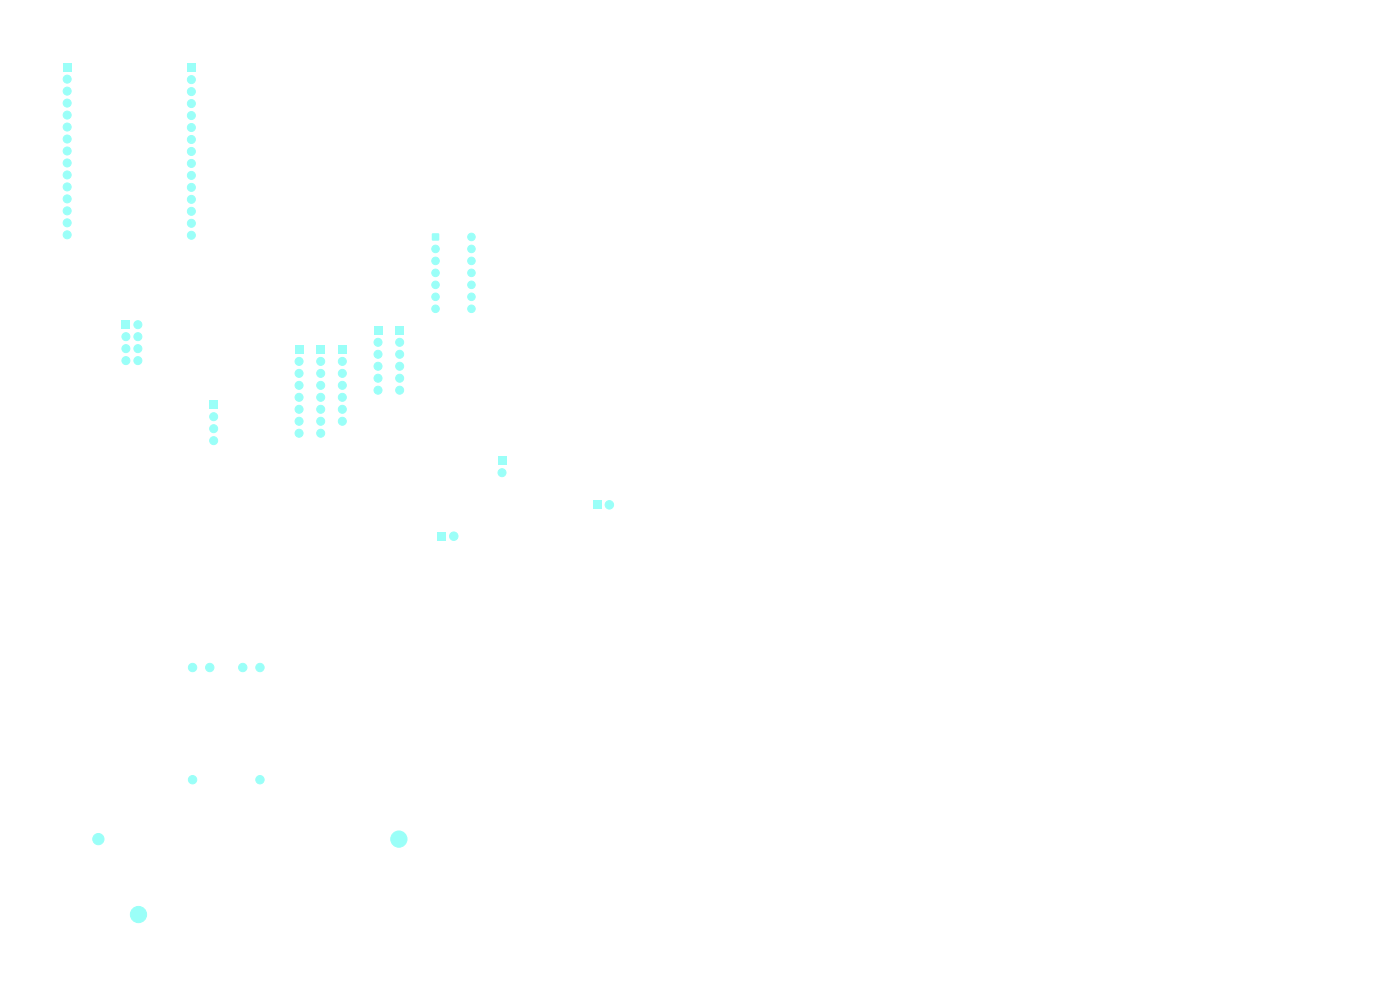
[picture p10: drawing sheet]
<svg xmlns="http://www.w3.org/2000/svg" width="297mm" height="210mm" viewBox="0 0 297 210" stroke-linecap="round" stroke-linejoin="round" font-family="sans-serif">
<path d="M0 0h297v210h-297z" fill="#fff" stroke="#fff" stroke-width=".21"/>
<path d="M39.7 13.5h1.7v1.7h-1.7z" fill="#9afff8"/>
<g fill="#9afff8" stroke="#9afff8" stroke-width=".21">
<circle cx="40.6" cy="16.9" r=".85"/>
<circle cx="40.6" cy="19.4" r=".85"/>
<circle cx="40.6" cy="22" r=".85"/>
<circle cx="40.6" cy="24.5" r=".85"/>
<circle cx="40.6" cy="27" r=".85"/>
<circle cx="40.6" cy="29.6" r=".85"/>
<circle cx="40.6" cy="32.1" r=".85"/>
<circle cx="40.6" cy="34.7" r=".85"/>
<circle cx="40.6" cy="37.2" r=".85"/>
<circle cx="40.6" cy="39.7" r=".85"/>
<circle cx="40.6" cy="42.3" r=".85"/>
<circle cx="40.6" cy="44.8" r=".85"/>
<circle cx="40.6" cy="47.4" r=".85"/>
<circle cx="40.6" cy="49.9" r=".85"/>
</g>
<path d="M62.6 73.3h1.7v1.7h-1.7z" fill="#9afff8"/>
<g fill="#9afff8" stroke="#9afff8" stroke-width=".21">
<circle cx="63.4" cy="76.7" r=".85"/>
<circle cx="63.4" cy="79.2" r=".85"/>
<circle cx="63.4" cy="81.7" r=".85"/>
<circle cx="63.4" cy="84.3" r=".85"/>
<circle cx="63.4" cy="86.8" r=".85"/>
<circle cx="63.4" cy="89.4" r=".85"/>
<circle cx="63.4" cy="91.9" r=".85"/>
</g>
<path d="M25.9 68h1.7v1.7h-1.7z" fill="#9afff8"/>
<g fill="#9afff8" stroke="#9afff8" stroke-width=".21">
<circle cx="29.3" cy="68.9" r=".85"/>
<circle cx="26.7" cy="71.4" r=".85"/>
<circle cx="29.3" cy="71.4" r=".85"/>
<circle cx="26.7" cy="74" r=".85"/>
<circle cx="29.3" cy="74" r=".85"/>
<circle cx="26.7" cy="76.5" r=".85"/>
<circle cx="29.3" cy="76.5" r=".85"/>
</g>
<path d="M125.8 106.2h1.8v1.8h-1.8z" fill="#9afff8"/>
<circle cx="129.3" cy="107.1" r=".9" fill="#9afff8" stroke="#9afff8" stroke-width=".21"/>
<path d="M71.8 73.3h1.7v1.7h-1.7z" fill="#9afff8"/>
<g fill="#9afff8" stroke="#9afff8" stroke-width=".21">
<circle cx="72.6" cy="76.7" r=".85"/>
<circle cx="72.6" cy="79.2" r=".85"/>
<circle cx="72.6" cy="81.7" r=".85"/>
<circle cx="72.6" cy="84.3" r=".85"/>
<circle cx="72.6" cy="86.8" r=".85"/>
<circle cx="72.6" cy="89.4" r=".85"/>
</g>
<path d="M67.2 73.3h1.7v1.7h-1.7z" fill="#9afff8"/>
<g fill="#9afff8" stroke="#9afff8" stroke-width=".21">
<circle cx="68" cy="76.7" r=".85"/>
<circle cx="68" cy="79.2" r=".85"/>
<circle cx="68" cy="81.7" r=".85"/>
<circle cx="68" cy="84.3" r=".85"/>
<circle cx="68" cy="86.8" r=".85"/>
<circle cx="68" cy="89.4" r=".85"/>
<circle cx="68" cy="91.9" r=".85"/>
</g>
<path d="M79.3 69.2h1.7v1.7h-1.7z" fill="#9afff8"/>
<g fill="#9afff8" stroke="#9afff8" stroke-width=".21">
<circle cx="80.2" cy="72.6" r=".85"/>
<circle cx="80.2" cy="75.2" r=".85"/>
<circle cx="80.2" cy="77.7" r=".85"/>
<circle cx="80.2" cy="80.2" r=".85"/>
<circle cx="80.2" cy="82.8" r=".85"/>
<circle cx="40.8" cy="165.4" r=".89"/>
<circle cx="55.1" cy="165.4" r=".89"/>
<circle cx="40.9" cy="141.6" r=".89"/>
<circle cx="55.1" cy="141.6" r=".89"/>
<circle cx="44.5" cy="141.6" r=".89"/>
<circle cx="51.5" cy="141.6" r=".89"/>
</g>
<path d="M92.8 112.8h1.8v1.8h-1.8z" fill="#9afff8"/>
<g fill="#9afff8" stroke="#9afff8" stroke-width=".21">
<circle cx="96.3" cy="113.7" r=".9"/>
<circle cx="20.9" cy="178" r="1.19"/>
<circle cx="29.4" cy="194" r="1.72"/>
<circle cx="84.6" cy="178" r="1.73"/>
</g>
<path d="M91.7 49.5h1.4v1.5h-1.4z" fill="#9afff8"/>
<g fill="#9afff8" stroke="#9afff8" stroke-width=".21">
<circle cx="92.4" cy="52.8" r=".8"/>
<circle cx="92.4" cy="55.3" r=".8"/>
<circle cx="92.4" cy="57.9" r=".8"/>
<circle cx="92.4" cy="60.4" r=".8"/>
<circle cx="92.4" cy="63" r=".8"/>
<circle cx="92.4" cy="65.5" r=".8"/>
<circle cx="100" cy="65.5" r=".8"/>
<circle cx="100" cy="63" r=".8"/>
<circle cx="100" cy="60.4" r=".8"/>
<circle cx="100" cy="57.9" r=".8"/>
<circle cx="100" cy="55.3" r=".8"/>
<circle cx="100" cy="52.8" r=".8"/>
<circle cx="100" cy="50.3" r=".8"/>
</g>
<path d="M13.4 13.4h1.7v1.7h-1.7z" fill="#9afff8"/>
<g fill="#9afff8" stroke="#9afff8" stroke-width=".21">
<circle cx="14.2" cy="16.8" r=".85"/>
<circle cx="14.2" cy="19.3" r=".85"/>
<circle cx="14.2" cy="21.9" r=".85"/>
<circle cx="14.2" cy="24.4" r=".85"/>
<circle cx="14.2" cy="26.9" r=".85"/>
<circle cx="14.2" cy="29.5" r=".85"/>
<circle cx="14.2" cy="32" r=".85"/>
<circle cx="14.2" cy="34.6" r=".85"/>
<circle cx="14.2" cy="37.1" r=".85"/>
<circle cx="14.2" cy="39.6" r=".85"/>
<circle cx="14.2" cy="42.2" r=".85"/>
<circle cx="14.2" cy="44.7" r=".85"/>
<circle cx="14.2" cy="47.3" r=".85"/>
<circle cx="14.2" cy="49.8" r=".85"/>
</g>
<path d="M83.9 69.2h1.7v1.7h-1.7z" fill="#9afff8"/>
<g fill="#9afff8" stroke="#9afff8" stroke-width=".21">
<circle cx="84.8" cy="72.6" r=".85"/>
<circle cx="84.8" cy="75.2" r=".85"/>
<circle cx="84.8" cy="77.7" r=".85"/>
<circle cx="84.8" cy="80.2" r=".85"/>
<circle cx="84.8" cy="82.8" r=".85"/>
</g>
<path d="M105.6 96.9h1.8v1.7h-1.8z" fill="#9afff8"/>
<circle cx="106.5" cy="100.3" r=".85" fill="#9afff8" stroke="#9afff8" stroke-width=".21"/>
<path d="M44.5 85h1.7v1.7h-1.7z" fill="#9afff8"/>
<g fill="#9afff8" stroke="#9afff8" stroke-width=".21">
<circle cx="45.3" cy="88.4" r=".85"/>
<circle cx="45.3" cy="90.9" r=".85"/>
<circle cx="45.3" cy="93.5" r=".85"/>
</g>
</svg>
